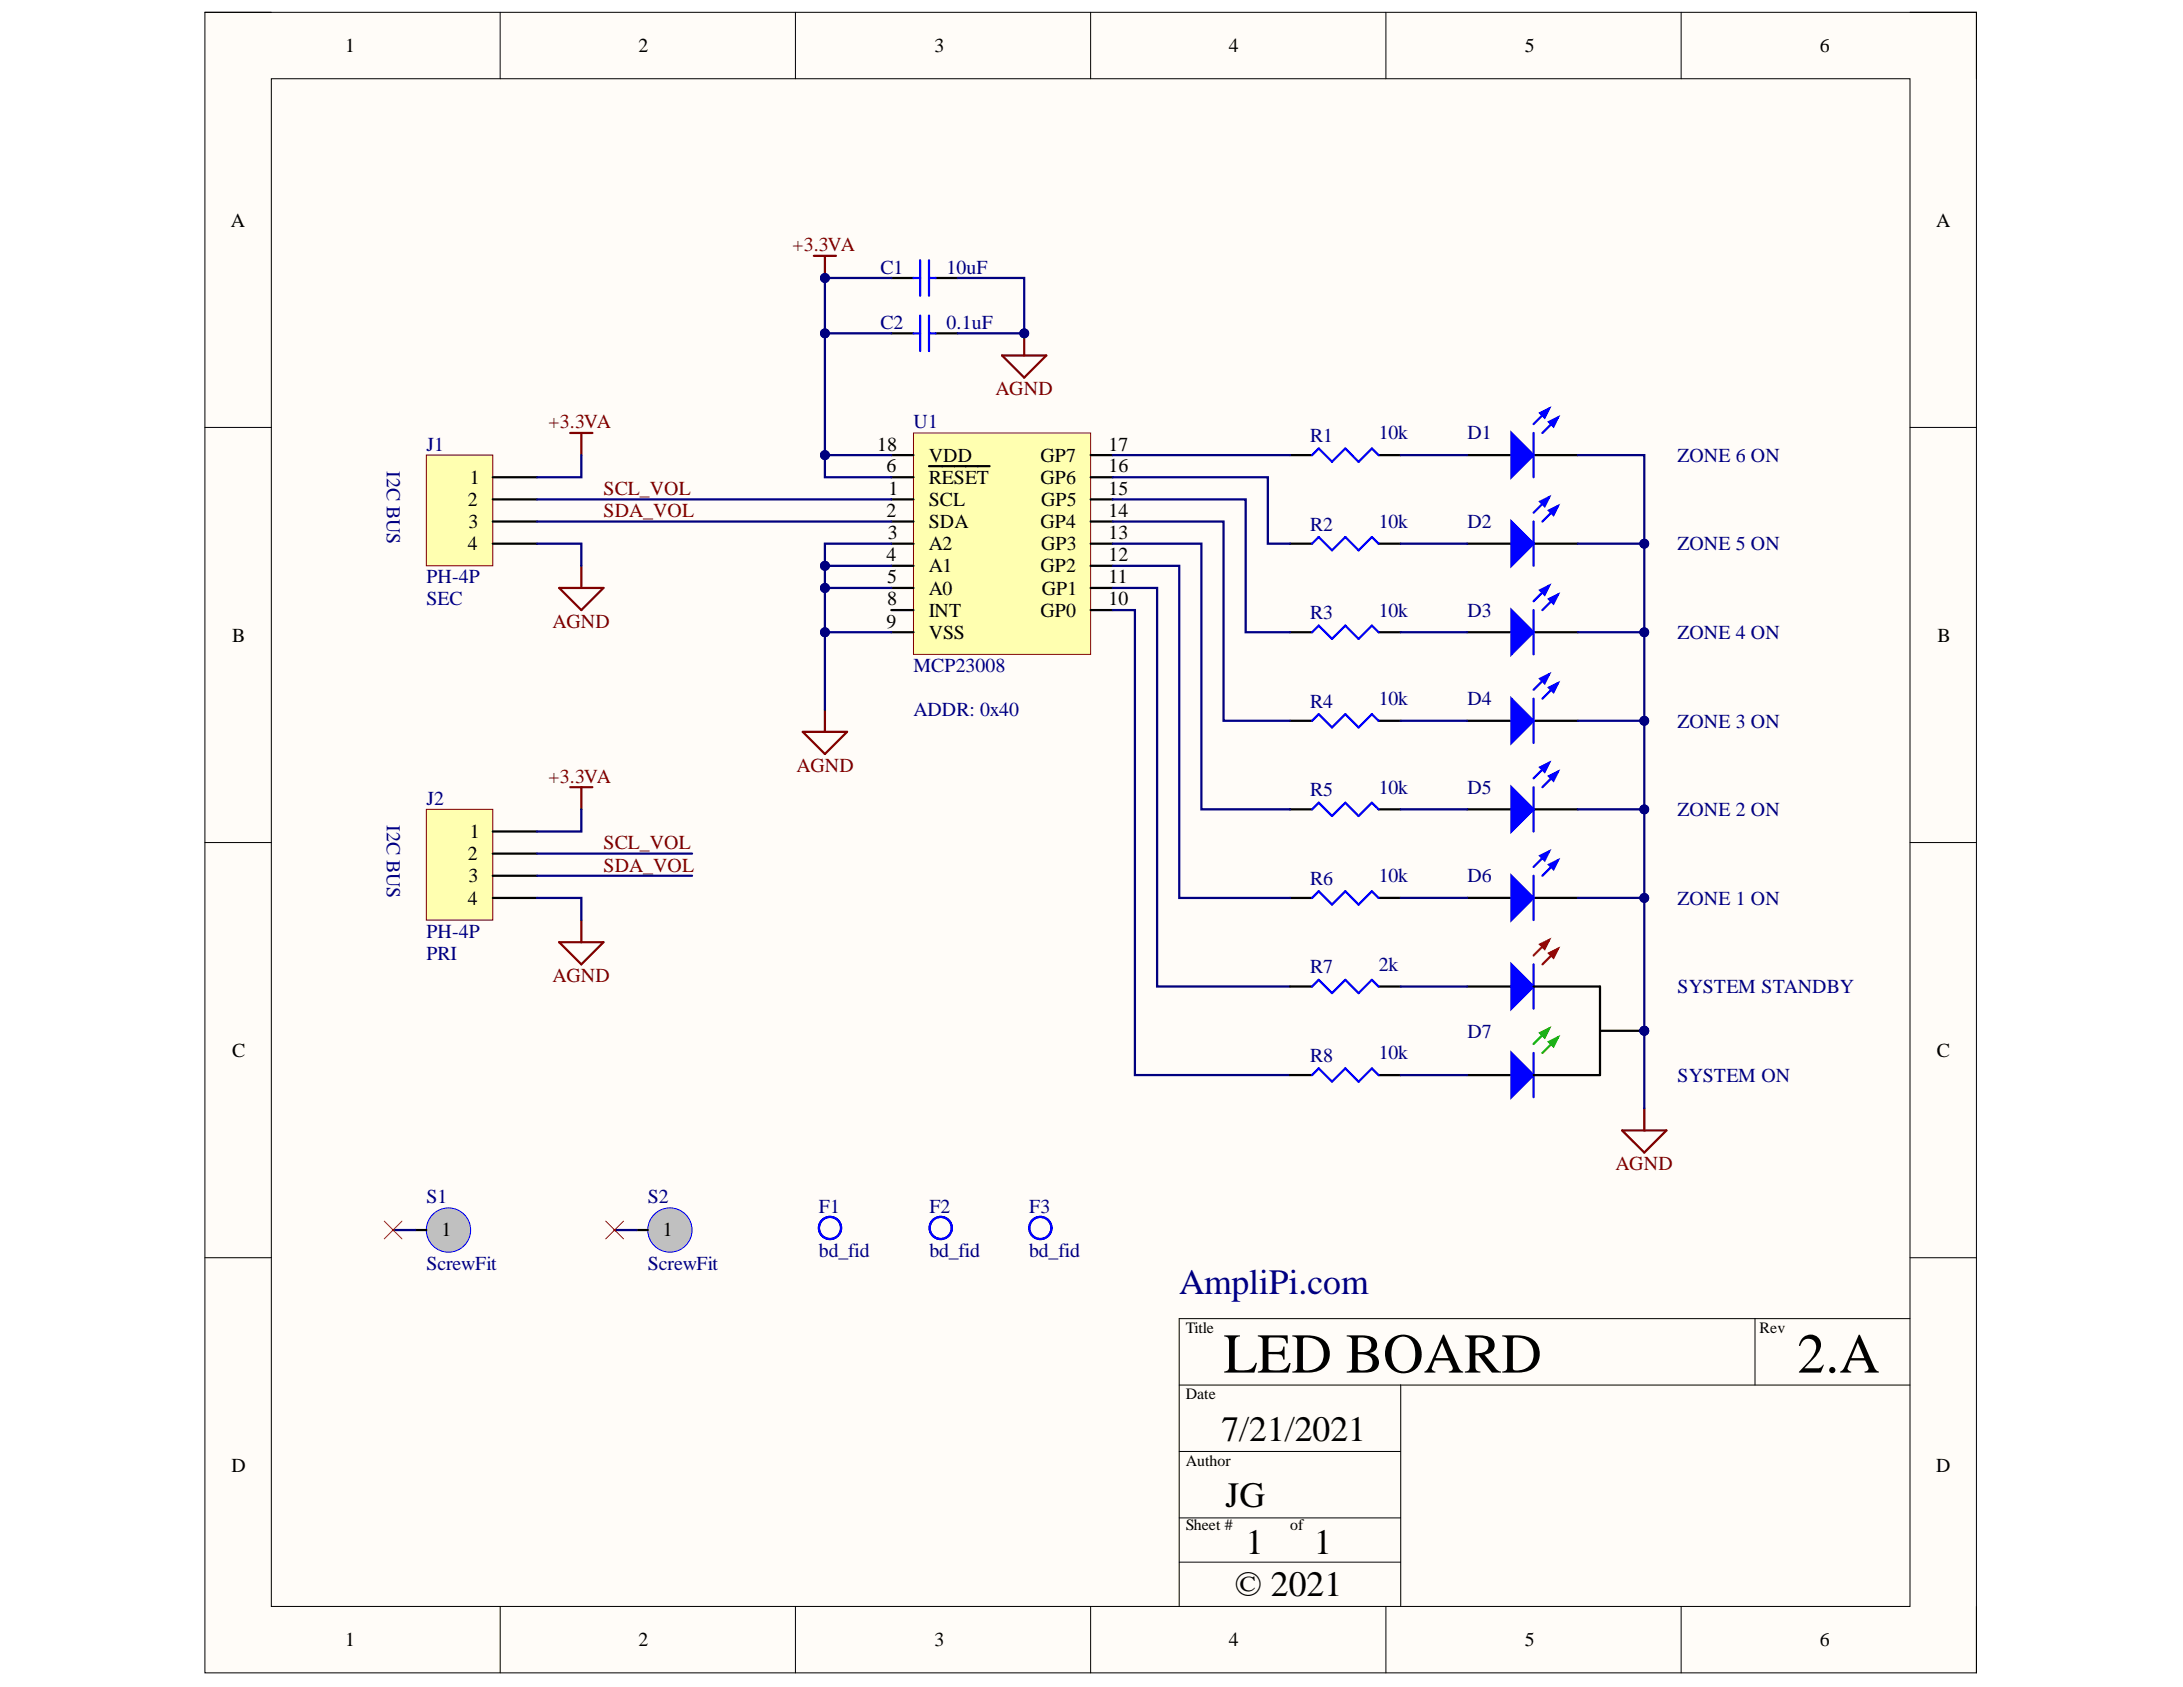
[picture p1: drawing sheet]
<svg xmlns="http://www.w3.org/2000/svg" width="279mm" height="216mm" viewBox="0 0 279 216" stroke-linecap="round" stroke-linejoin="round" font-family="sans-serif">
<defs><g id="words">
<g font-size="7.2">
<text x="156.6" y="175.7">LED BOARD</text>
<text x="230" y="175.7">2.A</text>
</g>
<text font-size="4.6" fill="#000080" x="150.9" y="165.6">AmpliPi.com</text>
<g font-size="4.6">
<text x="156.3" y="184.5">7/21/2021</text>
<text x="156.8" y="192.9">JG</text>
<text x="159.5" y="198.9">1</text>
<text x="168.2" y="198.9">1</text>
<text x="158" y="204.2">© 2021</text>
</g>
<g font-size="2.5">
<text x="44.2" y="6.7">1</text>
<text x="81.7" y="6.7">2</text>
<text x="119.6" y="6.7">3</text>
<text x="157.3" y="6.7">4</text>
<text x="195.2" y="6.7">5</text>
<text x="232.9" y="6.7">6</text>
<text x="29.5" y="29">A</text>
<text x="247.8" y="29">A</text>
<text x="112.3" y="57.7">18</text>
<text x="118.9" y="59.1">VDD</text>
<text x="133.2" y="59.1">GP7</text>
<text x="141.9" y="57.7">17</text>
<text x="59.9" y="64.8">2</text>
<text x="60.1" y="61.9">1</text>
<text x="113.4" y="60.5">6</text>
<text x="113.7" y="63.3">1</text>
<text x="118.9" y="64.8">SCL</text>
<text x="118.9" y="61.9">RESET</text>
<text x="133.2" y="61.9">GP6</text>
<text x="133.2" y="64.8">GP5</text>
<text x="141.9" y="60.5">16</text>
<text x="141.9" y="63.3">15</text>
<text x="59.9" y="70.4">4</text>
<text x="60" y="67.6">3</text>
<text x="113.4" y="71.8">4</text>
<text x="113.4" y="66.1">2</text>
<text x="113.6" y="69">3</text>
<text x="118.9" y="67.6">SDA</text>
<text x="118.9" y="70.4">A2</text>
<text x="133.2" y="67.6">GP4</text>
<text x="133.2" y="70.4">GP3</text>
<text x="141.9" y="66.1">14</text>
<text x="141.9" y="69">13</text>
<text x="141.9" y="71.8">12</text>
<text x="113.5" y="74.7">5</text>
<text x="113.5" y="77.5">8</text>
<text x="118.9" y="76.1">A0</text>
<text x="118.9" y="73.2">A1</text>
<text x="133.2" y="73.2">GP2</text>
<text x="133.3" y="76.1">GP1</text>
<text x="141.9" y="74.7">11</text>
<text x="141.9" y="77.5">10</text>
<text x="29.7" y="82.1">B</text>
<text x="113.4" y="80.3">9</text>
<text x="118.9" y="78.9">INT</text>
<text x="118.9" y="81.8">VSS</text>
<text x="133.2" y="78.9">GP0</text>
<text x="248" y="82.1">B</text>
<text x="60.1" y="107.2">1</text>
<text x="59.9" y="110.1">2</text>
<text x="60" y="112.9">3</text>
<text x="59.9" y="115.8">4</text>
<text x="29.7" y="135.2">C</text>
<text x="247.9" y="135.2">C</text>
<text x="56.5" y="158.2">1</text>
<text x="84.9" y="158.2">1</text>
<text x="29.6" y="188.3">D</text>
<text x="247.8" y="188.3">D</text>
<text x="44.2" y="210.7">1</text>
<text x="81.7" y="210.7">2</text>
<text x="119.6" y="210.7">3</text>
<text x="157.3" y="210.7">4</text>
<text x="195.2" y="210.7">5</text>
<text x="232.9" y="210.7">6</text>
</g>
<g font-size="2.5" fill="#800000">
<text x="101.4" y="32.1">+3.3VA</text>
<text x="127.4" y="50.6">AGND</text>
<text x="70.2" y="54.8">+3.3VA</text>
<text x="77.2" y="63.3">SCL_VOL</text>
<text x="77.2" y="66.1">SDA_VOL</text>
<text x="70.7" y="80.3">AGND</text>
<text x="70.2" y="100.2">+3.3VA</text>
<text x="101.9" y="98.8">AGND</text>
<text x="77.2" y="108.7">SCL_VOL</text>
<text x="77.2" y="111.6">SDA_VOL</text>
<text x="70.7" y="125.7">AGND</text>
<text x="206.8" y="149.8">AGND</text>
</g>
<g font-size="2.5" fill="#000080">
<text x="112.7" y="35">C1</text>
<text x="121.1" y="35">10uF</text>
<text x="112.7" y="42.1">C2</text>
<text x="121.1" y="42.1">0.1uF</text>
<text x="54.6" y="57.7">J1</text>
<text x="116.9" y="54.8">U1</text>
<text x="167.7" y="56.6">R1</text>
<text x="176.5" y="56.2">10k</text>
<text x="187.8" y="56.2">D1</text>
<text x="214.7" y="59.1">ZONE 6 ON</text>
<text x="49.5" y="60.3" transform="rotate(90 49.5 60.3)">I2C BUS</text>
<text x="167.7" y="67.9">R2</text>
<text x="176.5" y="67.6">10k</text>
<text x="187.8" y="67.6">D2</text>
<text x="214.7" y="70.4">ZONE 5 ON</text>
<text x="54.6" y="74.7">PH-4P</text>
<text x="54.6" y="77.5">SEC</text>
<text x="167.7" y="79.2">R3</text>
<text x="176.5" y="78.9">10k</text>
<text x="187.8" y="78.9">D3</text>
<text x="214.7" y="81.8">ZONE 4 ON</text>
<text x="116.9" y="86">MCP23008</text>
<text x="116.9" y="91.7">ADDR: 0x40</text>
<text x="167.7" y="90.6">R4</text>
<text x="176.5" y="90.2">10k</text>
<text x="187.8" y="90.2">D4</text>
<text x="214.7" y="93.1">ZONE 3 ON</text>
<text x="167.7" y="101.9">R5</text>
<text x="176.5" y="101.6">10k</text>
<text x="187.8" y="101.6">D5</text>
<text x="49.5" y="105.6" transform="rotate(90 49.5 105.6)">I2C BUS</text>
<text x="54.6" y="103">J2</text>
<text x="214.7" y="104.4">ZONE 2 ON</text>
<text x="167.7" y="113.2">R6</text>
<text x="176.5" y="112.9">10k</text>
<text x="187.8" y="112.9">D6</text>
<text x="214.7" y="115.8">ZONE 1 ON</text>
<text x="54.6" y="120">PH-4P</text>
<text x="54.6" y="122.9">PRI</text>
<text x="167.7" y="124.6">R7</text>
<text x="176.5" y="124.2">2k</text>
<text x="214.7" y="127.1">SYSTEM STANDBY</text>
<text x="167.7" y="135.9">R8</text>
<text x="176.5" y="135.6">10k</text>
<text x="187.8" y="132.8">D7</text>
<text x="214.7" y="138.4">SYSTEM ON</text>
<text x="54.6" y="154">S1</text>
<text x="82.9" y="154">S2</text>
<text x="104.8" y="155.2">F1</text>
<text x="118.9" y="155.2">F2</text>
<text x="131.7" y="155.2">F3</text>
<text x="104.8" y="160.9">bd_fid</text>
<text x="118.9" y="160.9">bd_fid</text>
<text x="131.7" y="160.9">bd_fid</text>
<text x="54.6" y="162.6">ScrewFit</text>
<text x="82.9" y="162.6">ScrewFit</text>
</g>
<g font-size="2">
<text x="151.8" y="170.6">Title</text>
<text x="225.2" y="170.6">Rev</text>
<text x="151.8" y="179">Date</text>
<text x="151.8" y="187.6">Author</text>
<text x="151.8" y="195.8">Sheet #</text>
<text x="165.1" y="195.8">of</text>
</g>
</g></defs>
<path d="M26.2 1.6h226.8v212.5h-226.8z" fill-rule="evenodd" fill="#fffcf8"/>
<path d="M26.2 1.6h226.8v212.5h-226.8z" fill="none" stroke="#000" stroke-width=".13"/>
<path d="M34.7 10.1h209.8v195.5h-209.8z" fill-rule="evenodd" fill="#fffcf8"/>
<g fill="none" stroke="#000" stroke-width=".13">
<path d="M26.2 1.6h8.5M34.7 10.1h209.8v195.5h-209.8zM64 1.6v8.5M101.8 1.6v8.5M139.6 1.6v8.5M177.4 1.6v8.5M215.2 1.6v8.5M244.5 1.6h8.5v8.5M26.2 54.7h8.5M244.5 54.7h8.5M26.2 107.8h8.5M244.5 107.8h8.5"/>
<path d="M26.2 161h8.5M150.9 177.3h93.6M179.3 177.3v28.3M224.6 168.8v8.5M244.5 161h8.5M244.5 168.8h-93.6v36.8M150.9 185.8h28.4M150.9 194.3h28.4M150.9 199.9h28.4M64 205.6v8.5M101.8 205.6v8.5M139.6 205.6v8.5"/>
<path d="M177.4 205.6v8.5M215.2 205.6v8.5M253 205.6v8.5"/>
</g>
<path d="M54.6 58.2h8.5v14.2h-8.5z" fill-rule="evenodd" fill="#ffffb0"/>
<path d="M54.6 58.2h8.5v14.2h-8.5z" fill="none" stroke="#800000" stroke-width=".13"/>
<path d="M187.8 58.2h5.6M196.3 58.2h5.6M63.1 61.1h5.6M63.1 63.9h5.6M63.1 66.7h5.6M63.1 69.6h5.6" fill="none" stroke="#000" stroke-width=".29"/>
<path d="M73 55.4h2.8M74.4 55.4v2.8M71.6 75.2h5.6l-2.8 2.9zM74.4 72.4v2.8" fill="none" stroke="#800000" stroke-width=".29"/>
<path d="M193.4 55.4l2.9 2.8-2.9 2.9z" fill="#00f"/>
<path d="M193.4 55.4l2.9 2.8-2.9 2.9zM198.3 52.3l-2 2M199.4 53.4l-2 2" fill="none" stroke="#00f" stroke-width=".29"/>
<path d="M198.3 54l1.1-.6-.6 1.2z" fill="#00f"/>
<path d="M198.3 54l1.1-.6-.6 1.2z" fill="none" stroke="#00f" stroke-width=".29"/>
<path d="M197.1 52.9l1.2-.6-.6 1.1z" fill="#00f"/>
<path d="M196.3 55.4v5.7M197.1 52.9l1.2-.6-.6 1.1z" fill="none" stroke="#00f" stroke-width=".29"/>
<path d="M187.8 69.6h5.6M196.3 69.6h5.6" fill="none" stroke="#000" stroke-width=".29"/>
<path d="M193.4 66.7l2.9 2.9-2.9 2.8z" fill="#00f"/>
<path d="M193.4 66.7l2.9 2.9-2.9 2.8zM198.3 63.6l-2 2M199.4 64.8l-2 1.9" fill="none" stroke="#00f" stroke-width=".29"/>
<path d="M198.3 65.3l1.1-.5-.6 1.1z" fill="#00f"/>
<path d="M198.3 65.3l1.1-.5-.6 1.1z" fill="none" stroke="#00f" stroke-width=".29"/>
<path d="M197.1 64.2l1.2-.6-.6 1.2z" fill="#00f"/>
<path d="M196.3 66.7v5.7M197.1 64.2l1.2-.6-.6 1.2z" fill="none" stroke="#00f" stroke-width=".29"/>
<circle cx="210.4" cy="131.9" r=".57" fill="#000080"/>
<circle cx="210.4" cy="131.9" r=".57" fill="none" stroke="#000080" stroke-width=".13"/>
<path d="M187.8 137.6h5.6" fill="none" stroke="#000" stroke-width=".29"/>
<path d="M193.4 134.8l2.9 2.8-2.9 2.8z" fill="#00f"/>
<path d="M193.4 134.8l2.9 2.8-2.9 2.8z" fill="none" stroke="#00f" stroke-width=".29"/>
<path d="M198.3 131.6l-2 2M199.4 132.8l-2 2" fill="none" stroke="#00bf00" stroke-width=".29"/>
<path d="M198.3 133.3l1.1-.5-.6 1.1z" fill="#00bf00"/>
<path d="M198.3 133.3l1.1-.5-.6 1.1z" fill="none" stroke="#00bf00" stroke-width=".29"/>
<path d="M197.1 132.2l1.2-.6-.6 1.2z" fill="#00bf00"/>
<path d="M197.1 132.2l1.2-.6-.6 1.2z" fill="none" stroke="#00bf00" stroke-width=".29"/>
<path d="M196.3 134.8v5.6" fill="none" stroke="#00f" stroke-width=".29"/>
<path d="M204.8 131.9h5.7" fill="none" stroke="#000" stroke-width=".29"/>
<circle cx="210.4" cy="131.9" r=".57" fill="#000080"/>
<circle cx="210.4" cy="131.9" r=".57" fill="none" stroke="#000080" stroke-width=".13"/>
<path d="M187.8 126.3h5.6" fill="none" stroke="#000" stroke-width=".29"/>
<path d="M193.4 123.4l2.9 2.9-2.9 2.8z" fill="#00f"/>
<path d="M193.4 123.4l2.9 2.9-2.9 2.8z" fill="none" stroke="#00f" stroke-width=".29"/>
<path d="M198.3 120.3l-2 2M199.4 121.4l-2 2" fill="none" stroke="#f00" stroke-width=".29"/>
<path d="M198.3 122l1.1-.6-.6 1.2z" fill="#f00"/>
<path d="M198.3 122l1.1-.6-.6 1.2z" fill="none" stroke="#f00" stroke-width=".29"/>
<path d="M197.1 120.9l1.2-.6-.6 1.1z" fill="#f00"/>
<path d="M197.1 120.9l1.2-.6-.6 1.1z" fill="none" stroke="#f00" stroke-width=".29"/>
<path d="M167.9 58.2l.9-.8 1.7 1.7 1.7-1.7 1.7 1.7 1.7-1.7 .8 .8M196.3 123.4v5.7" fill="none" stroke="#00f" stroke-width=".29"/>
<path d="M165.1 58.2h2.8M176.4 58.2h2.9M196.3 126.3h8.5v11.3h-8.5" fill="none" stroke="#000" stroke-width=".29"/>
<path d="M116.9 55.4h22.7v28.3h-22.7z" fill-rule="evenodd" fill="#ffffb0"/>
<path d="M116.9 55.4h22.7v28.3h-22.7z" fill="none" stroke="#800000" stroke-width=".13"/>
<g fill="none" stroke="#000" stroke-width=".29">
<path d="M114.1 58.2h2.8M118.9 59.7h7.8M139.6 58.2h2.8M114.1 75.2h2.8M114.1 72.4h2.8M114.1 66.7h2.8M114.1 69.6h2.8M114.1 63.9h2.8M114.1 61.1h2.8M114.1 78.1h2.8M139.6 75.2h2.8M139.6 72.4h2.8"/>
<path d="M139.6 66.7h2.8M139.6 69.6h2.8M139.6 63.9h2.8M139.6 61.1h2.8M139.6 78.1h2.8M114.1 80.9h2.8"/>
</g>
<path d="M104.2 32.7h2.8M105.6 32.7v2.9" fill="none" stroke="#800000" stroke-width=".29"/>
<circle cx="105.6" cy="35.6" r=".57" fill="#000080"/>
<circle cx="105.6" cy="35.6" r=".57" fill="none" stroke="#000080" stroke-width=".13"/>
<path d="M102.7 93.7h5.7l-2.8 2.8zM105.6 90.8v2.9" fill="none" stroke="#800000" stroke-width=".29"/>
<path d="M165.1 69.6h2.8M176.4 69.6h2.9M187.8 80.9h5.6M196.3 80.9h5.6" fill="none" stroke="#000" stroke-width=".29"/>
<path d="M167.9 69.6l.9-.9 1.7 1.7 1.7-1.7 1.7 1.7 1.7-1.7 .8 .9" fill="none" stroke="#00f" stroke-width=".29"/>
<path d="M193.4 78.1l2.9 2.8-2.9 2.8z" fill="#00f"/>
<path d="M193.4 78.1l2.9 2.8-2.9 2.8zM198.3 75l-2 1.9M199.4 76.1l-2 2" fill="none" stroke="#00f" stroke-width=".29"/>
<path d="M198.3 76.7l1.1-.6-.6 1.1z" fill="#00f"/>
<path d="M198.3 76.7l1.1-.6-.6 1.1z" fill="none" stroke="#00f" stroke-width=".29"/>
<path d="M197.1 75.5l1.2-.5-.6 1.1z" fill="#00f"/>
<path d="M196.3 78.1v5.6M197.1 75.5l1.2-.5-.6 1.1z" fill="none" stroke="#00f" stroke-width=".29"/>
<path d="M187.8 92.2h5.6M196.3 92.2h5.6" fill="none" stroke="#000" stroke-width=".29"/>
<path d="M193.4 89.4l2.9 2.8-2.9 2.9z" fill="#00f"/>
<path d="M193.4 89.4l2.9 2.8-2.9 2.9zM198.3 86.3l-2 2M199.4 87.4l-2 2" fill="none" stroke="#00f" stroke-width=".29"/>
<path d="M198.3 88l1.1-.6-.6 1.2z" fill="#00f"/>
<path d="M198.3 88l1.1-.6-.6 1.2z" fill="none" stroke="#00f" stroke-width=".29"/>
<path d="M197.1 86.9l1.2-.6-.6 1.1z" fill="#00f"/>
<path d="M167.9 80.9l.9-.8 1.7 1.7 1.7-1.7 1.7 1.7 1.7-1.7 .8 .8M167.9 92.2l.9-.8 1.7 1.7 1.7-1.7 1.7 1.7 1.7-1.7 .8 .8M196.3 89.4v5.7M197.1 86.9l1.2-.6-.6 1.1z" fill="none" stroke="#00f" stroke-width=".29"/>
<path d="M165.1 80.9h2.8M165.1 92.2h2.8M176.4 80.9h2.9M176.4 92.2h2.9M187.8 103.6h5.6M196.3 103.6h5.6" fill="none" stroke="#000" stroke-width=".29"/>
<path d="M193.4 100.7l2.9 2.9-2.9 2.8z" fill="#00f"/>
<path d="M198.3 97.6l-2 2M199.4 98.8l-2 1.9M193.4 100.7l2.9 2.9-2.9 2.8z" fill="none" stroke="#00f" stroke-width=".29"/>
<path d="M198.3 99.3l1.1-.5-.6 1.1z" fill="#00f"/>
<path d="M198.3 99.3l1.1-.5-.6 1.1z" fill="none" stroke="#00f" stroke-width=".29"/>
<path d="M197.1 98.2l1.2-.6-.6 1.2z" fill="#00f"/>
<path d="M197.1 98.2l1.2-.6-.6 1.2zM196.3 100.7v5.7" fill="none" stroke="#00f" stroke-width=".29"/>
<path d="M187.8 114.9h5.6M196.3 114.9h5.6" fill="none" stroke="#000" stroke-width=".29"/>
<path d="M193.4 112.1l2.9 2.8-2.9 2.8z" fill="#00f"/>
<path d="M193.4 112.1l2.9 2.8-2.9 2.8zM198.3 109l-2 1.9M199.4 110.1l-2 2" fill="none" stroke="#00f" stroke-width=".29"/>
<path d="M198.3 110.7l1.1-.6-.6 1.1z" fill="#00f"/>
<path d="M198.3 110.7l1.1-.6-.6 1.1z" fill="none" stroke="#00f" stroke-width=".29"/>
<path d="M197.1 109.5l1.2-.5-.6 1.1z" fill="#00f"/>
<path d="M167.9 103.6l.9-.9 1.7 1.7 1.7-1.7 1.7 1.7 1.7-1.7 .8 .9M176.4 114.9l-.8-.8-1.7 1.7-1.7-1.7-1.7 1.7-1.7-1.7-.9 .8M196.3 112.1v5.6M197.1 109.5l1.2-.5-.6 1.1z" fill="none" stroke="#00f" stroke-width=".29"/>
<path d="M165.1 103.6h2.8M165.1 114.9h2.8M176.4 103.6h2.9M176.4 114.9h2.9" fill="none" stroke="#000" stroke-width=".29"/>
<path d="M207.6 144.7h5.7l-2.8 2.8zM210.5 141.8v2.9" fill="none" stroke="#800000" stroke-width=".29"/>
<circle cx="57.4" cy="157.4" r="2.83" fill="#c0c0c0"/>
<circle cx="57.4" cy="157.4" r="2.83" fill="none" stroke="#00f" stroke-width=".13"/>
<path d="M53.1 157.4h1.5" fill="none" stroke="#000" stroke-width=".29"/>
<circle cx="85.7" cy="157.4" r="2.83" fill="#c0c0c0"/>
<circle cx="85.7" cy="157.4" r="2.83" fill="none" stroke="#00f" stroke-width=".13"/>
<path d="M114.1 35.6h2.8M119.7 35.6h2.9M114.1 42.7h2.8M119.7 42.7h2.9M81.5 157.4h1.4" fill="none" stroke="#000" stroke-width=".29"/>
<path d="M116.9 35.6h.9M117.8 33.3v4.5M118.9 33.3v4.5M118.9 35.6h.8M116.9 42.7h.9M117.8 40.4v4.5M118.9 40.4v4.5M118.9 42.7h.8" fill="none" stroke="#00f" stroke-width=".29"/>
<path d="M128.3 45.5h5.6l-2.8 2.8zM131.1 42.7v2.8" fill="none" stroke="#800000" stroke-width=".29"/>
<circle cx="131.1" cy="42.7" r=".57" fill="#000080"/>
<circle cx="131.1" cy="42.7" r=".57" fill="none" stroke="#000080" stroke-width=".13"/>
<g fill="none" stroke="#00f" stroke-width=".29">
<circle cx="106.2" cy="157.2" r="1.42"/>
<circle cx="120.4" cy="157.2" r="1.42"/>
</g>
<path d="M54.6 103.6h8.5v14.2h-8.5z" fill-rule="evenodd" fill="#ffffb0"/>
<path d="M54.6 103.6h8.5v14.2h-8.5z" fill="none" stroke="#800000" stroke-width=".13"/>
<path d="M63.1 106.4h5.6M63.1 109.2h5.6M63.1 112.1h5.6M63.1 114.9h5.6" fill="none" stroke="#000" stroke-width=".29"/>
<path d="M73 100.7h2.8M74.4 100.7v2.9M74.4 117.8v2.8M71.6 120.6h5.6l-2.8 2.8z" fill="none" stroke="#800000" stroke-width=".29"/>
<circle cx="133.2" cy="157.2" r="1.42" fill="none" stroke="#00f" stroke-width=".29"/>
<path d="M201.9 69.6h8.6" fill="none" stroke="#000080" stroke-width=".29"/>
<circle cx="210.4" cy="69.6" r=".57" fill="#000080"/>
<circle cx="210.4" cy="69.6" r=".57" fill="none" stroke="#000080" stroke-width=".13"/>
<path d="M74.4 58.2v2.9h-5.7M68.7 69.6h5.7v2.8M68.7 66.7h45.4M68.7 63.9h45.4M105.6 80.9h8.5M68.7 114.9h5.7v2.9M68.7 112.1h19.9M68.7 109.2h19.9M74.4 103.6v2.8h-5.7M50.3 157.4h2.8M78.7 157.4h2.8" fill="none" stroke="#000080" stroke-width=".29"/>
<circle cx="105.6" cy="80.9" r=".57" fill="#000080"/>
<circle cx="105.6" cy="80.9" r=".57" fill="none" stroke="#000080" stroke-width=".13"/>
<path d="M105.6 75.2h8.5" fill="none" stroke="#000080" stroke-width=".29"/>
<circle cx="105.6" cy="75.2" r=".57" fill="#000080"/>
<circle cx="105.6" cy="75.2" r=".57" fill="none" stroke="#000080" stroke-width=".13"/>
<path d="M105.6 72.4h8.5" fill="none" stroke="#000080" stroke-width=".29"/>
<circle cx="105.6" cy="72.4" r=".57" fill="#000080"/>
<circle cx="105.6" cy="72.4" r=".57" fill="none" stroke="#000080" stroke-width=".13"/>
<path d="M114.1 69.6h-8.5v21.2" fill="none" stroke="#000080" stroke-width=".29"/>
<circle cx="105.6" cy="72.4" r=".57" fill="#000080"/>
<circle cx="105.6" cy="72.4" r=".57" fill="none" stroke="#000080" stroke-width=".13"/>
<circle cx="105.6" cy="75.2" r=".57" fill="#000080"/>
<circle cx="105.6" cy="75.2" r=".57" fill="none" stroke="#000080" stroke-width=".13"/>
<circle cx="105.6" cy="80.9" r=".57" fill="#000080"/>
<circle cx="105.6" cy="80.9" r=".57" fill="none" stroke="#000080" stroke-width=".13"/>
<path d="M105.6 58.2v2.9h8.5" fill="none" stroke="#000080" stroke-width=".29"/>
<circle cx="105.6" cy="58.2" r=".57" fill="#000080"/>
<circle cx="105.6" cy="58.2" r=".57" fill="none" stroke="#000080" stroke-width=".13"/>
<path d="M114.1 35.6h-8.5v22.6h8.5" fill="none" stroke="#000080" stroke-width=".29"/>
<circle cx="105.6" cy="35.6" r=".57" fill="#000080"/>
<circle cx="105.6" cy="35.6" r=".57" fill="none" stroke="#000080" stroke-width=".13"/>
<circle cx="105.6" cy="42.7" r=".57" fill="#000080"/>
<circle cx="105.6" cy="42.7" r=".57" fill="none" stroke="#000080" stroke-width=".13"/>
<circle cx="105.6" cy="58.2" r=".57" fill="#000080"/>
<circle cx="105.6" cy="58.2" r=".57" fill="none" stroke="#000080" stroke-width=".13"/>
<path d="M105.6 42.7h8.5" fill="none" stroke="#000080" stroke-width=".29"/>
<circle cx="105.6" cy="42.7" r=".57" fill="#000080"/>
<circle cx="105.6" cy="42.7" r=".57" fill="none" stroke="#000080" stroke-width=".13"/>
<path d="M122.6 35.6h8.5v7.1h-8.5" fill="none" stroke="#000080" stroke-width=".29"/>
<circle cx="131.1" cy="42.7" r=".57" fill="#000080"/>
<circle cx="131.1" cy="42.7" r=".57" fill="none" stroke="#000080" stroke-width=".13"/>
<g fill="none" stroke="#000080" stroke-width=".29">
<path d="M142.4 58.2h22.7M179.3 58.2h8.5M142.4 78.1h2.9v59.5h19.8M142.4 75.2h5.7v51.1h17M142.4 72.4h8.5v42.5h14.2M142.4 69.6h11.4v34h11.3M142.4 66.7h14.2v25.5h8.5M142.4 63.9h17v17h5.7M142.4 61.1h19.9v8.5h2.8M179.3 69.6h8.5M179.3 92.2h8.5M179.3 80.9h8.5"/>
<path d="M179.3 114.9h8.5M179.3 103.6h8.5M201.9 114.9h8.6"/>
</g>
<circle cx="210.4" cy="114.9" r=".57" fill="#000080"/>
<circle cx="210.4" cy="114.9" r=".57" fill="none" stroke="#000080" stroke-width=".13"/>
<path d="M201.9 103.6h8.6" fill="none" stroke="#000080" stroke-width=".29"/>
<circle cx="210.4" cy="103.6" r=".57" fill="#000080"/>
<circle cx="210.4" cy="103.6" r=".57" fill="none" stroke="#000080" stroke-width=".13"/>
<path d="M201.9 92.2h8.6" fill="none" stroke="#000080" stroke-width=".29"/>
<circle cx="210.4" cy="92.3" r=".57" fill="#000080"/>
<circle cx="210.4" cy="92.3" r=".57" fill="none" stroke="#000080" stroke-width=".13"/>
<path d="M201.9 80.9h8.6" fill="none" stroke="#000080" stroke-width=".29"/>
<circle cx="210.4" cy="80.9" r=".57" fill="#000080"/>
<circle cx="210.4" cy="80.9" r=".57" fill="none" stroke="#000080" stroke-width=".13"/>
<path d="M201.9 58.2h8.6v83.6" fill="none" stroke="#000080" stroke-width=".29"/>
<circle cx="210.4" cy="69.6" r=".57" fill="#000080"/>
<circle cx="210.4" cy="69.6" r=".57" fill="none" stroke="#000080" stroke-width=".13"/>
<circle cx="210.4" cy="80.9" r=".57" fill="#000080"/>
<circle cx="210.4" cy="80.9" r=".57" fill="none" stroke="#000080" stroke-width=".13"/>
<circle cx="210.4" cy="92.3" r=".57" fill="#000080"/>
<circle cx="210.4" cy="92.3" r=".57" fill="none" stroke="#000080" stroke-width=".13"/>
<circle cx="210.4" cy="103.6" r=".57" fill="#000080"/>
<circle cx="210.4" cy="103.6" r=".57" fill="none" stroke="#000080" stroke-width=".13"/>
<circle cx="210.4" cy="114.9" r=".57" fill="#000080"/>
<circle cx="210.4" cy="114.9" r=".57" fill="none" stroke="#000080" stroke-width=".13"/>
<circle cx="210.4" cy="131.9" r=".57" fill="#000080"/>
<circle cx="210.4" cy="131.9" r=".57" fill="none" stroke="#000080" stroke-width=".13"/>
<path d="M165.1 126.3h2.8M165.1 137.6h2.8M176.4 126.3h2.9M176.4 137.6h2.9" fill="none" stroke="#000" stroke-width=".29"/>
<path d="M167.9 126.3l.9-.9 1.7 1.7 1.7-1.7 1.7 1.7 1.7-1.7 .8 .9M167.9 137.6l.9-.9 1.7 1.7 1.7-1.7 1.7 1.7 1.7-1.7 .8 .9" fill="none" stroke="#00f" stroke-width=".29"/>
<path d="M179.3 126.3h8.5M179.3 137.6h8.5" fill="none" stroke="#000080" stroke-width=".29"/>
<path d="M49.2 156.3l2.2 2.2M51.4 156.3l-2.2 2.2M77.5 156.3l2.3 2.2M79.8 156.3l-2.3 2.2" fill="none" stroke="#f00" stroke-width=".13"/>
<use href="#words"/>
</svg>
